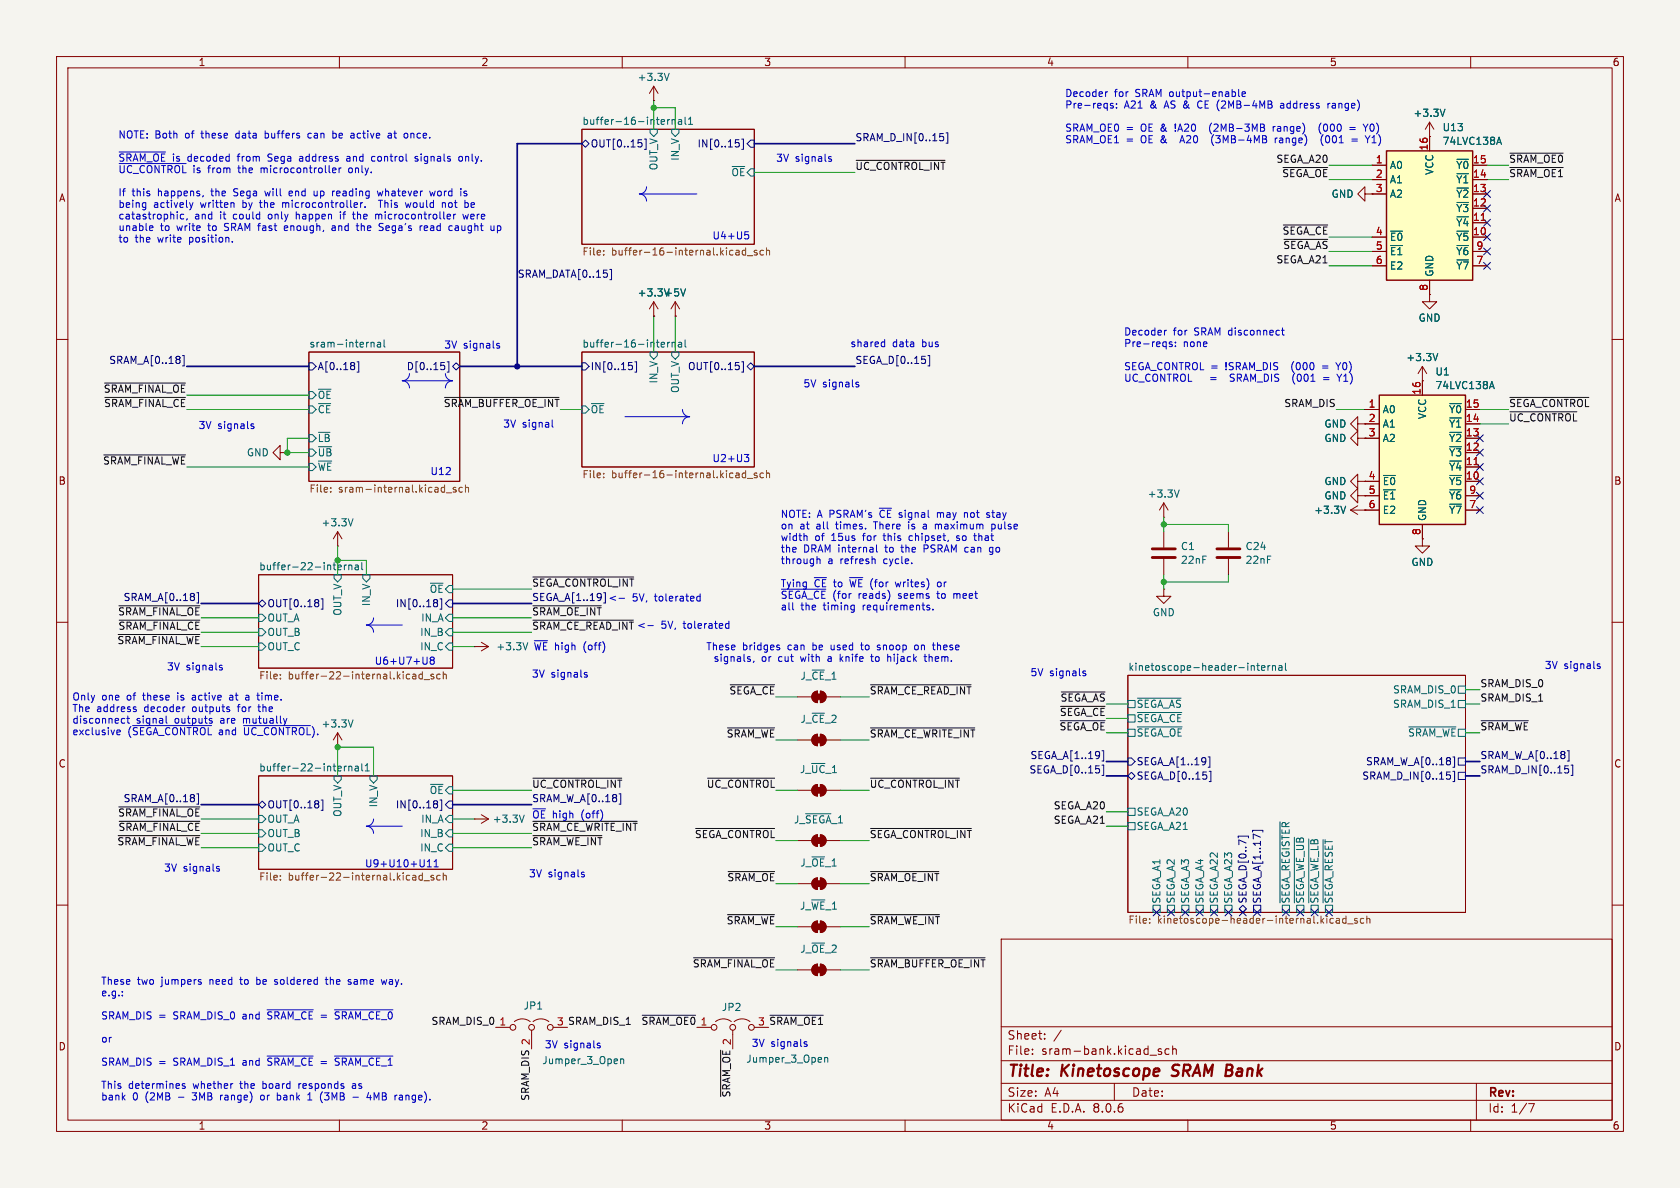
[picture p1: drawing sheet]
<svg xmlns="http://www.w3.org/2000/svg" width="297mm" height="210mm" viewBox="0 0 297 210" stroke-linecap="round" stroke-linejoin="round" font-family="sans-serif">
<defs><g id="words">
<g font-size="2.8" fill="#840000">
<text x="178" y="190.9">Title:</text>
<text x="187.7" y="190.9">Kinetoscope</text>
<text x="208.1" y="190.9">SRAM Bank</text>
</g>
<g font-size="2.1" fill="#840000">
<text x="178" y="184">Sheet:</text>
<text x="178" y="186.7">File:</text>
<text x="184.1" y="186.7">sram-bank.kicad_sch</text>
<text x="178" y="196.9">KiCad</text>
<text x="178" y="194.1">Size:</text>
<text x="184.7" y="194.1">A4</text>
<text x="185.7" y="196.9">E.D.A.</text>
<text x="193.3" y="196.9">8.0.6</text>
<text x="200" y="194.1">Date:</text>
<text x="263" y="194.3">Rev:</text>
<text x="263" y="196.9">Id:</text>
<text x="267.1" y="196.9">1/7</text>
</g>
<g font-size="1.8" fill="#840000">
<text x="35" y="11.9">1</text>
<text x="85" y="11.9">2</text>
<text x="135" y="11.9">3</text>
<text x="185" y="11.9">4</text>
<text x="235" y="11.9">5</text>
<text x="285" y="11.9">6</text>
<text x="10.3" y="35.9">A</text>
<text x="285.3" y="35.9">A</text>
<text x="10.3" y="85.9">B</text>
<text x="285.3" y="85.9">B</text>
<text x="10.3" y="135.9">C</text>
<text x="285.3" y="135.9">C</text>
<text x="10.3" y="185.9">D</text>
<text x="285.3" y="185.9">D</text>
<text x="35" y="199.9">1</text>
<text x="85" y="199.9">2</text>
<text x="135" y="199.9">3</text>
<text x="185" y="199.9">4</text>
<text x="235" y="199.9">5</text>
<text x="285" y="199.9">6</text>
</g>
<g font-size="1.8" fill="#006464">
<text x="112.6" y="14.5">+3.3V</text>
<text x="102.9" y="22.1">buffer-16-internal1</text>
<text x="249.8" y="20.9">+3.3V</text>
<text x="254.9" y="23.4">U13</text>
<text x="120.2" y="28.5" transform="rotate(-90 120.2 28.5)">IN_V</text>
<text x="254.9" y="25.8">74LVC138A</text>
<text x="116.4" y="30.2" transform="rotate(-90 116.4 30.2)">OUT_V</text>
<text x="129.2" y="31.3">~{OE}</text>
<text x="235.3" y="35.2">GND</text>
<text x="245.6" y="30.1">A0</text>
<text x="245.6" y="32.6">A1</text>
<text x="245.6" y="35.2">A2</text>
<text x="253.6" y="31" transform="rotate(-90 253.6 31)">VCC</text>
<text x="257.3" y="35.2">~{Y2}</text>
<text x="257.3" y="32.6">~{Y1}</text>
<text x="257.3" y="30.1">~{Y0}</text>
<text x="257.3" y="40.2">~{Y4}</text>
<text x="257.3" y="37.7">~{Y3}</text>
<text x="245.6" y="42.8">~{E0}</text>
<text x="245.6" y="45.3">~{E1}</text>
<text x="245.6" y="47.9">E2</text>
<text x="257.3" y="42.8">~{Y5}</text>
<text x="257.3" y="47.9">~{Y7}</text>
<text x="257.3" y="45.3">~{Y6}</text>
<text x="112.6" y="52.6">+3.3V+5V</text>
<text x="253.6" y="49" transform="rotate(-90 253.6 49)">GND</text>
<text x="250.7" y="57.1">GND</text>
<text x="54.6" y="61.5">sram-internal</text>
<text x="102.9" y="61.5">buffer-16-internal</text>
<text x="248.5" y="64">+3.3V</text>
<text x="56.1" y="70.7">~{OE}</text>
<text x="116.4" y="67.9" transform="rotate(-90 116.4 67.9)">IN_V</text>
<text x="120.2" y="69.6" transform="rotate(-90 120.2 69.6)">OUT_V</text>
<text x="253.7" y="66.6">U1</text>
<text x="253.7" y="69">74LVC138A</text>
<text x="56.1" y="73.3">~{CE}</text>
<text x="104.3" y="73.3">~{OE}</text>
<text x="234" y="75.8">GND</text>
<text x="244.3" y="73.3">A0</text>
<text x="244.3" y="75.8">A1</text>
<text x="252.3" y="74.2" transform="rotate(-90 252.3 74.2)">VCC</text>
<text x="256.1" y="75.8">~{Y1}</text>
<text x="256.1" y="73.3">~{Y0}</text>
<text x="43.5" y="80.9">GND</text>
<text x="56.1" y="78.3">~{LB}</text>
<text x="56.1" y="80.9">~{UB}</text>
<text x="56.1" y="83.4">~{WE}</text>
<text x="234" y="78.3">GND</text>
<text x="244.3" y="78.3">A2</text>
<text x="256.1" y="83.4">~{Y4}</text>
<text x="256.1" y="80.9">~{Y3}</text>
<text x="256.1" y="78.3">~{Y2}</text>
<text x="202.8" y="88.2">+3.3V</text>
<text x="234" y="86">GND</text>
<text x="234" y="88.5">GND</text>
<text x="244.3" y="86">~{E0}</text>
<text x="244.3" y="88.5">~{E1}</text>
<text x="256.1" y="86">~{Y5}</text>
<text x="256.1" y="88.5">~{Y6}</text>
<text x="56.7" y="93.3">+3.3V</text>
<text x="232.2" y="91">+3.3V</text>
<text x="244.3" y="91">E2</text>
<text x="252.3" y="92.2" transform="rotate(-90 252.3 92.2)">GND</text>
<text x="256.1" y="91">~{Y7}</text>
<text x="45.7" y="100.9">buffer-22-internal</text>
<text x="208.7" y="97.4">C1</text>
<text x="208.7" y="99.9">22nF</text>
<text x="220.1" y="97.4">C24</text>
<text x="220.1" y="99.9">22nF</text>
<text x="249.4" y="100.2">GND</text>
<text x="65.6" y="107.3" transform="rotate(-90 65.6 107.3)">IN_V</text>
<text x="75.9" y="105">~{OE}</text>
<text x="47.2" y="112.6">OUT_B</text>
<text x="47.2" y="110.1">OUT_A</text>
<text x="60.6" y="108.9" transform="rotate(-90 60.6 108.9)">OUT_V</text>
<text x="74.2" y="112.6">IN_B</text>
<text x="74.4" y="110.1">IN_A</text>
<text x="203.7" y="109.1">GND</text>
<text x="47.2" y="115.2">OUT_C</text>
<text x="74.2" y="115.2">IN_C</text>
<text x="87.6" y="115.2">+3.3V</text>
<text x="199.4" y="118.7">kinetoscope-header-internal</text>
<text x="141.4" y="120.4">J_~{CE}_1</text>
<text x="200.9" y="125.3">~{SEGA_AS}</text>
<text x="246.2" y="125.3">SRAM_DIS_1</text>
<text x="246.2" y="122.8">SRAM_DIS_0</text>
<text x="56.7" y="128.8">+3.3V</text>
<text x="141.4" y="128">J_~{CE}_2</text>
<text x="200.9" y="127.9">~{SEGA_CE}</text>
<text x="200.9" y="130.4">~{SEGA_OE}</text>
<text x="248.8" y="130.4">~{SRAM_WE}</text>
<text x="45.7" y="136.4">buffer-22-internal1</text>
<text x="141.3" y="136.9">J_~{UC}_1</text>
<text x="66.9" y="142.8" transform="rotate(-90 66.9 142.8)">IN_V</text>
<text x="75.9" y="140.6">~{OE}</text>
<text x="47.2" y="148.2">OUT_B</text>
<text x="47.2" y="145.6">OUT_A</text>
<text x="60.6" y="144.5" transform="rotate(-90 60.6 144.5)">OUT_V</text>
<text x="74.2" y="148.2">IN_B</text>
<text x="74.4" y="145.6">IN_A</text>
<text x="87" y="145.6">+3.3V</text>
<text x="140.3" y="145.8">J_~{SEGA}_1</text>
<text x="200.9" y="144.4">SEGA_A20</text>
<text x="200.9" y="146.9">SEGA_A21</text>
<text x="47.2" y="150.7">OUT_C</text>
<text x="74.2" y="150.7">IN_C</text>
<text x="141.4" y="153.4">J_~{OE}_1</text>
<text x="141.3" y="161">J_~{WE}_1</text>
<text x="205.3" y="159.8" transform="rotate(-90 205.3 159.8)">SEGA_A1</text>
<text x="207.9" y="159.8" transform="rotate(-90 207.9 159.8)">SEGA_A2</text>
<text x="210.4" y="159.8" transform="rotate(-90 210.4 159.8)">SEGA_A3</text>
<text x="213" y="159.8" transform="rotate(-90 213 159.8)">SEGA_A4</text>
<text x="215.5" y="159.8" transform="rotate(-90 215.5 159.8)">SEGA_A22</text>
<text x="218" y="159.8" transform="rotate(-90 218 159.8)">SEGA_A23</text>
<text x="228.2" y="159.8" transform="rotate(-90 228.2 159.8)">~{SEGA_REGISTER}</text>
<text x="230.7" y="159.8" transform="rotate(-90 230.7 159.8)">~{SEGA_WE_UB}</text>
<text x="233.3" y="159.8" transform="rotate(-90 233.3 159.8)">~{SEGA_WE_LB}</text>
<text x="235.8" y="159.8" transform="rotate(-90 235.8 159.8)">~{SEGA_RESET}</text>
<text x="141.4" y="168.6">J_~{OE}_2</text>
<text x="92.5" y="178.7">JP1</text>
<text x="127.5" y="178.9">JP2</text>
<text x="95.8" y="188.3">Jumper_3_Open</text>
<text x="131.8" y="188.1">Jumper_3_Open</text>
</g>
<g font-size="1.8" fill="#0000c2">
<text x="188.2" y="17.4">Decoder</text>
<text x="197" y="17.4">for</text>
<text x="200.8" y="17.4">SRAM output-enable</text>
<text x="188.2" y="19.4">Pre-reqs:</text>
<text x="188.2" y="23.5">SRAM_OE0 =</text>
<text x="198.8" y="19.4">A21</text>
<text x="201.8" y="23.5">OE &amp;</text>
<text x="203.4" y="19.4">&amp;</text>
<text x="206.2" y="19.4">AS &amp;</text>
<text x="208.2" y="23.5">!A20</text>
<text x="212.4" y="19.4">CE (2MB-4MB</text>
<text x="214.7" y="23.5">(2MB-3MB</text>
<text x="226.1" y="23.5">range)</text>
<text x="227.4" y="19.4">address</text>
<text x="234.6" y="23.5">(000</text>
<text x="236" y="19.4">range)</text>
<text x="240.3" y="23.5">=</text>
<text x="243" y="23.5">Y0)</text>
<text x="20.8" y="24.7">NOTE: Both</text>
<text x="20.8" y="28.8">~{SRAM_OE}</text>
<text x="30.5" y="28.8">is</text>
<text x="32.9" y="24.7">of</text>
<text x="33.3" y="28.8">decoded</text>
<text x="35.9" y="24.7">these</text>
<text x="42.2" y="24.7">data</text>
<text x="42.4" y="28.8">from</text>
<text x="47.6" y="24.7">buffers</text>
<text x="47.9" y="28.8">Sega</text>
<text x="53.7" y="28.8">address</text>
<text x="55.4" y="24.7">can</text>
<text x="60" y="24.7">be</text>
<text x="62.3" y="28.8">and</text>
<text x="63.4" y="24.7">active</text>
<text x="66.9" y="28.8">control</text>
<text x="70.2" y="24.7">at</text>
<text x="73.3" y="24.7">once.</text>
<text x="74.8" y="28.8">signals</text>
<text x="82.8" y="28.8">only.</text>
<text x="137.1" y="28.8">3V</text>
<text x="140.6" y="28.8">signals</text>
<text x="188.2" y="25.5">SRAM_OE1 =</text>
<text x="201.8" y="25.5">OE &amp;</text>
<text x="209.4" y="25.5">A20</text>
<text x="215.2" y="25.5">(3MB-4MB</text>
<text x="226.7" y="25.5">range)</text>
<text x="235.2" y="25.5">(001</text>
<text x="240.8" y="25.5">=</text>
<text x="243.6" y="25.5">Y1)</text>
<text x="20.8" y="30.8">~{UC_CONTROL}</text>
<text x="20.8" y="34.9">If</text>
<text x="23.3" y="34.9">this</text>
<text x="28" y="34.9">happens,</text>
<text x="34.1" y="30.8">is</text>
<text x="36.9" y="30.8">from</text>
<text x="37.7" y="34.9">the</text>
<text x="41.9" y="34.9">Sega</text>
<text x="42.5" y="30.8">the</text>
<text x="46.6" y="30.8">microcontroller</text>
<text x="47.6" y="34.9">will</text>
<text x="52.1" y="34.9">end</text>
<text x="56.7" y="34.9">up</text>
<text x="60.2" y="34.9">reading</text>
<text x="62.4" y="30.8">only.</text>
<text x="68.4" y="34.9">whatever</text>
<text x="77.9" y="34.9">word</text>
<text x="20.8" y="37">being</text>
<text x="20.8" y="39">catastrophic,</text>
<text x="20.8" y="41.1">unable</text>
<text x="27.2" y="37">actively</text>
<text x="28.4" y="41.1">to</text>
<text x="31.4" y="41.1">write</text>
<text x="34.4" y="39">and</text>
<text x="35.6" y="37">written</text>
<text x="37.2" y="41.1">to</text>
<text x="39.1" y="39">it</text>
<text x="40.2" y="41.1">SRAM fast</text>
<text x="41.6" y="39">could</text>
<text x="43.2" y="37">by</text>
<text x="46.5" y="37">the</text>
<text x="48" y="39">only</text>
<text x="50.7" y="37">microcontroller.</text>
<text x="51.3" y="41.1">enough,</text>
<text x="53.1" y="39">happen</text>
<text x="59.9" y="41.1">and</text>
<text x="61.1" y="39">if</text>
<text x="63.6" y="39">the</text>
<text x="64.5" y="41.1">the</text>
<text x="67.8" y="39">microcontroller</text>
<text x="68.2" y="37">This</text>
<text x="68.7" y="41.1">Sega's</text>
<text x="73.2" y="37">would</text>
<text x="76.1" y="41.1">read</text>
<text x="79.8" y="37">not</text>
<text x="81.5" y="41.1">caught</text>
<text x="83.5" y="39">were</text>
<text x="84" y="37">be</text>
<text x="20.8" y="43.1">to</text>
<text x="23.9" y="43.1">the</text>
<text x="28" y="43.1">write</text>
<text x="33.8" y="43.1">position.</text>
<text x="125.9" y="42.5">U4+U5</text>
<text x="198.6" y="59.5">Decoder</text>
<text x="207.4" y="59.5">for</text>
<text x="211.3" y="59.5">SRAM disconnect</text>
<text x="78.4" y="61.8">3V</text>
<text x="81.9" y="61.8">signals</text>
<text x="150.2" y="61.6">shared</text>
<text x="157.8" y="61.6">data</text>
<text x="163.1" y="61.6">bus</text>
<text x="198.6" y="61.6">Pre-reqs:</text>
<text x="198.6" y="65.7">SEGA_CONTROL =</text>
<text x="209.2" y="61.6">none</text>
<text x="216.8" y="65.7">!SRAM_DIS</text>
<text x="228.8" y="65.7">(000</text>
<text x="237.2" y="65.7">Y0)</text>
<text x="141.9" y="68.7">5V</text>
<text x="145.4" y="68.7">signals</text>
<text x="198.6" y="67.7">UC_CONTROL</text>
<text x="214.2" y="67.7">=</text>
<text x="218.1" y="67.7">SRAM_DIS</text>
<text x="229.6" y="67.7">(001</text>
<text x="235.2" y="67.7">=</text>
<text x="238" y="67.7">Y1)</text>
<text x="35" y="76.1">3V</text>
<text x="38.5" y="76.1">signals</text>
<text x="88.9" y="75.8">3V</text>
<text x="92.3" y="75.8">signal</text>
<text x="125.9" y="81.9">U2+U3</text>
<text x="76" y="84.2">U12</text>
<text x="137.9" y="91.7">NOTE: A PSRAM's</text>
<text x="137.9" y="93.8">on</text>
<text x="137.9" y="95.8">width</text>
<text x="141.4" y="93.8">at</text>
<text x="144.1" y="95.8">of</text>
<text x="144.4" y="93.8">all</text>
<text x="147.1" y="95.8">15us</text>
<text x="148.1" y="93.8">times.</text>
<text x="152.9" y="95.8">for</text>
<text x="155" y="93.8">There</text>
<text x="155.8" y="91.7">~{CE}</text>
<text x="156.7" y="95.8">this</text>
<text x="159.4" y="91.7">signal</text>
<text x="161.3" y="93.8">is</text>
<text x="161.4" y="95.8">chipset,</text>
<text x="164.1" y="93.8">a</text>
<text x="166.3" y="91.7">may</text>
<text x="166.4" y="93.8">maximum</text>
<text x="170" y="95.8">so</text>
<text x="171.3" y="91.7">not</text>
<text x="173.3" y="95.8">that</text>
<text x="175.5" y="91.7">stay</text>
<text x="176.6" y="93.8">pulse</text>
<text x="137.9" y="97.9">the</text>
<text x="137.9" y="99.9">through</text>
<text x="142.1" y="97.9">DRAM internal</text>
<text x="146.3" y="99.9">a</text>
<text x="148.7" y="99.9">refresh</text>
<text x="156.5" y="99.9">cycle.</text>
<text x="156.8" y="97.9">to</text>
<text x="159.8" y="97.9">the</text>
<text x="164" y="97.9">PSRAM can</text>
<text x="176" y="97.9">go</text>
<text x="107.5" y="106.5">&lt;-</text>
<text x="111.8" y="106.5">5V,</text>
<text x="115.9" y="106.5">tolerated</text>
<text x="137.9" y="104">Tying</text>
<text x="137.9" y="106.1">~{SEGA_CE}</text>
<text x="143.9" y="104">~{CE}</text>
<text x="147.2" y="106.1">(for</text>
<text x="147.5" y="104">to</text>
<text x="150.6" y="104">~{WE}</text>
<text x="151.9" y="106.1">reads)</text>
<text x="154.3" y="104">(for</text>
<text x="159" y="104">writes)</text>
<text x="159.1" y="106.1">seems</text>
<text x="166.2" y="106.1">to</text>
<text x="166.6" y="104">or</text>
<text x="169.2" y="106.1">meet</text>
<text x="112.5" y="111.4">&lt;-</text>
<text x="116.9" y="111.4">5V,</text>
<text x="120.9" y="111.4">tolerated</text>
<text x="137.9" y="108.1">all</text>
<text x="141.6" y="108.1">the</text>
<text x="145.7" y="108.1">timing</text>
<text x="152.8" y="108.1">requirements.</text>
<text x="29.4" y="118.7">3V</text>
<text x="32.9" y="118.7">signals</text>
<text x="66.1" y="117.7">U6+U7+U8</text>
<text x="93.9" y="120">3V</text>
<text x="94.2" y="115.2">~{WE}</text>
<text x="97.4" y="120">signals</text>
<text x="98" y="115.2">high</text>
<text x="103.2" y="115.2">(off)</text>
<text x="124.8" y="115.2">These</text>
<text x="126.1" y="117.2">signals,</text>
<text x="131.2" y="115.2">bridges</text>
<text x="134.6" y="117.2">or</text>
<text x="137.7" y="117.2">cut</text>
<text x="139.4" y="115.2">can</text>
<text x="141.8" y="117.2">with</text>
<text x="143.9" y="115.2">be</text>
<text x="146.8" y="117.2">a</text>
<text x="147.3" y="115.2">used</text>
<text x="149.1" y="117.2">knife</text>
<text x="152.9" y="115.2">to</text>
<text x="154.9" y="117.2">to</text>
<text x="156" y="115.2">snoop</text>
<text x="158" y="117.2">hijack</text>
<text x="162.8" y="115.2">on</text>
<text x="164.7" y="117.2">them.</text>
<text x="166.2" y="115.2">these</text>
<text x="182.1" y="119.7">5V</text>
<text x="185.5" y="119.7">signals</text>
<text x="273" y="118.5">3V</text>
<text x="276.5" y="118.5">signals</text>
<text x="12.7" y="124">Only</text>
<text x="18" y="124">one</text>
<text x="22.5" y="124">of</text>
<text x="25.6" y="124">these</text>
<text x="31.8" y="124">is</text>
<text x="34.6" y="124">active</text>
<text x="41.4" y="124">at</text>
<text x="44.5" y="124">a</text>
<text x="46.8" y="124">time.</text>
<text x="12.7" y="126.1">The</text>
<text x="12.7" y="128.1">disconnect</text>
<text x="12.7" y="130.2">exclusive</text>
<text x="17.1" y="126.1">address</text>
<text x="22.6" y="130.2">(~{SEGA_CONTROL}</text>
<text x="24.1" y="128.1">signal</text>
<text x="25.6" y="126.1">decoder</text>
<text x="31" y="128.1">outputs</text>
<text x="34.3" y="126.1">outputs</text>
<text x="38.8" y="130.2">and</text>
<text x="39.3" y="128.1">are</text>
<text x="42.5" y="126.1">for</text>
<text x="43.4" y="130.2">~{UC_CONTROL}).</text>
<text x="43.4" y="128.1">mutually</text>
<text x="46.4" y="126.1">the</text>
<text x="94" y="144.9">~{OE}</text>
<text x="97.6" y="144.9">high</text>
<text x="102.9" y="144.9">(off)</text>
<text x="28.9" y="154.3">3V</text>
<text x="32.4" y="154.3">signals</text>
<text x="64.4" y="153.5">U9+U10+U11</text>
<text x="93.4" y="155.3">3V</text>
<text x="96.9" y="155.3">signals</text>
<text x="17.8" y="174.3">These</text>
<text x="17.8" y="176.3">e.g.:</text>
<text x="24.3" y="174.3">two</text>
<text x="28.6" y="174.3">jumpers</text>
<text x="37.3" y="174.3">need</text>
<text x="43" y="174.3">to</text>
<text x="46" y="174.3">be</text>
<text x="49.4" y="174.3">soldered</text>
<text x="58.7" y="174.3">the</text>
<text x="62.8" y="174.3">same</text>
<text x="69" y="174.3">way.</text>
<text x="17.8" y="180.4">SRAM_DIS =</text>
<text x="17.8" y="184.5">or</text>
<text x="30.8" y="180.4">SRAM_DIS_0</text>
<text x="43.2" y="180.4">and</text>
<text x="47.8" y="180.4">~{SRAM_CE}</text>
<text x="60.1" y="180.4">~{SRAM_CE_0}</text>
<text x="96.2" y="185.5">3V</text>
<text x="99.7" y="185.5">signals</text>
<text x="132.8" y="185.3">3V</text>
<text x="136.3" y="185.3">signals</text>
<text x="17.8" y="188.6">SRAM_DIS =</text>
<text x="30.8" y="188.6">SRAM_DIS_1</text>
<text x="43.2" y="188.6">and</text>
<text x="47.8" y="188.6">~{SRAM_CE}</text>
<text x="60.1" y="188.6">~{SRAM_CE_1}</text>
<text x="17.8" y="192.7">This</text>
<text x="17.8" y="194.7">bank</text>
<text x="22.7" y="192.7">determines</text>
<text x="23.4" y="194.7">0</text>
<text x="25.8" y="194.7">(2MB</text>
<text x="31.8" y="194.7">-</text>
<text x="34.3" y="192.7">whether</text>
<text x="34.5" y="194.7">3MB</text>
<text x="39.6" y="194.7">range)</text>
<text x="42.8" y="192.7">the</text>
<text x="46.9" y="192.7">board</text>
<text x="46.9" y="194.7">or</text>
<text x="50" y="194.7">bank</text>
<text x="53.4" y="192.7">responds</text>
<text x="58.1" y="194.7">(3MB</text>
<text x="63.1" y="192.7">as</text>
<text x="66.8" y="194.7">4MB</text>
<text x="71.9" y="194.7">range).</text>
</g>
<g font-size="1.8" fill="#000084">
<text x="104.3" y="26.3">OUT[0..15]</text>
<text x="123.2" y="26.3">IN[0..15]</text>
<text x="151.1" y="25.1">SRAM_D_IN[0..15]</text>
<text x="91.4" y="49.2">SRAM_DATA[0..15]</text>
<text x="19.2" y="64.4">SRAM_A[0..18]</text>
<text x="56.1" y="65.6">A[0..18]</text>
<text x="71.8" y="65.6">D[0..15]</text>
<text x="104.3" y="65.6">IN[0..15]</text>
<text x="121.5" y="65.6">OUT[0..15]</text>
<text x="151.1" y="64.4">SEGA_D[0..15]</text>
<text x="21.7" y="106.3">SRAM_A[0..18]</text>
<text x="47.2" y="107.5">OUT[0..18]</text>
<text x="69.9" y="107.5">IN[0..18]</text>
<text x="94" y="106.3">SEGA_A[1..19]</text>
<text x="181.9" y="136.8">SEGA_D[0..15]</text>
<text x="182.1" y="134.3">SEGA_A[1..19]</text>
<text x="200.9" y="135.5">SEGA_A[1..19]</text>
<text x="241.4" y="135.5">SRAM_W_A[0..18]</text>
<text x="261.6" y="136.8">SRAM_D_IN[0..15]</text>
<text x="261.6" y="134.3">SRAM_W_A[0..18]</text>
<text x="21.7" y="141.9">SRAM_A[0..18]</text>
<text x="47.2" y="143.1">OUT[0..18]</text>
<text x="69.9" y="143.1">IN[0..18]</text>
<text x="94" y="141.9">SRAM_W_A[0..18]</text>
<text x="200.9" y="138">SEGA_D[0..15]</text>
<text x="240.7" y="138">SRAM_D_IN[0..15]</text>
<text x="220.6" y="159.8" transform="rotate(-90 220.6 159.8)">SEGA_D[0..7]</text>
<text x="223.1" y="159.8" transform="rotate(-90 223.1 159.8)">SEGA_A[1..17]</text>
</g>
<g font-size="1.8" fill="#0f0f0f">
<text x="225.6" y="28.9">SEGA_A20</text>
<text x="266.7" y="28.9">~{SRAM_OE0}</text>
<text x="151.1" y="30.1">~{UC_CONTROL_INT}</text>
<text x="226.6" y="31.4">~{SEGA_OE}</text>
<text x="266.7" y="31.4">~{SRAM_OE1}</text>
<text x="226.6" y="41.6">~{SEGA_CE}</text>
<text x="225.6" y="46.6">SEGA_A21</text>
<text x="226.8" y="44.1">~{SEGA_AS}</text>
<text x="18.2" y="69.5">~{SRAM_FINAL_OE}</text>
<text x="18.3" y="72">~{SRAM_FINAL_CE}</text>
<text x="78.4" y="72">~{SRAM_BUFFER_OE_INT}</text>
<text x="226.9" y="72">SRAM_DIS</text>
<text x="266.7" y="74.6">~{UC_CONTROL}</text>
<text x="266.7" y="72">~{SEGA_CONTROL}</text>
<text x="18.1" y="82.2">~{SRAM_FINAL_WE}</text>
<text x="94" y="103.8">~{SEGA_CONTROL_INT}</text>
<text x="20.7" y="114">~{SRAM_FINAL_WE}</text>
<text x="20.8" y="108.9">~{SRAM_FINAL_OE}</text>
<text x="20.8" y="111.4">~{SRAM_FINAL_CE}</text>
<text x="94" y="111.4">~{SRAM_CE_READ_INT}</text>
<text x="94" y="108.9">~{SRAM_OE_INT}</text>
<text x="128.9" y="122.8">~{SEGA_CE}</text>
<text x="153.7" y="122.8">~{SRAM_CE_READ_INT}</text>
<text x="187.4" y="124.1">~{SEGA_AS}</text>
<text x="261.6" y="124.1">SRAM_DIS_1</text>
<text x="261.6" y="121.6">SRAM_DIS_0</text>
<text x="128.4" y="130.5">~{SRAM_WE}</text>
<text x="153.7" y="130.5">~{SRAM_CE_WRITE_INT}</text>
<text x="187.2" y="129.2">~{SEGA_OE}</text>
<text x="187.3" y="126.7">~{SEGA_CE}</text>
<text x="261.6" y="129.2">~{SRAM_WE}</text>
<text x="94" y="139.4">~{UC_CONTROL_INT}</text>
<text x="124.9" y="139.4">~{UC_CONTROL}</text>
<text x="153.7" y="139.4">~{UC_CONTROL_INT}</text>
<text x="186.2" y="143.2">SEGA_A20</text>
<text x="20.7" y="149.5">~{SRAM_FINAL_WE}</text>
<text x="20.8" y="144.4">~{SRAM_FINAL_OE}</text>
<text x="20.8" y="147">~{SRAM_FINAL_CE}</text>
<text x="94" y="147">~{SRAM_CE_WRITE_INT}</text>
<text x="94" y="149.5">~{SRAM_WE_INT}</text>
<text x="122.7" y="148.2">~{SEGA_CONTROL}</text>
<text x="153.7" y="148.2">~{SEGA_CONTROL_INT}</text>
<text x="186.2" y="145.7">SEGA_A21</text>
<text x="128.5" y="155.9">~{SRAM_OE}</text>
<text x="153.7" y="155.9">~{SRAM_OE_INT}</text>
<text x="128.4" y="163.5">~{SRAM_WE}</text>
<text x="153.7" y="163.5">~{SRAM_WE_INT}</text>
<text x="122.4" y="171.1">~{SRAM_FINAL_OE}</text>
<text x="153.7" y="171.1">~{SRAM_BUFFER_OE_INT}</text>
<text x="76.2" y="181.3">SRAM_DIS_0</text>
<text x="98.4" y="181.4">3 SRAM_DIS_1</text>
<text x="113.3" y="181.3">~{SRAM_OE0}</text>
<text x="133.9" y="181.4">3 ~{SRAM_OE1}</text>
<text x="93.6" y="194.7" transform="rotate(-90 93.6 194.7)">SRAM_DIS 2</text>
<text x="129.2" y="194.1" transform="rotate(-90 129.2 194.1)">~{SRAM_OE}</text>
</g>
<g font-size="1.8" fill="#a90000">
<text x="243.1" y="29">1</text>
<text x="252.5" y="26.7" transform="rotate(-90 252.5 26.7)">16</text>
<text x="260.3" y="29">15</text>
<text x="243.1" y="31.5">2</text>
<text x="243.1" y="34">3</text>
<text x="260.3" y="34">13</text>
<text x="260.3" y="31.5">14</text>
<text x="243.1" y="41.7">4</text>
<text x="260.3" y="41.7">10</text>
<text x="260.3" y="39.1">11</text>
<text x="260.3" y="36.6">12</text>
<text x="243.1" y="44.2">5</text>
<text x="243.1" y="46.7">6</text>
<text x="260.9" y="46.7">7</text>
<text x="260.9" y="44.2">9</text>
<text x="252.5" y="51.5" transform="rotate(-90 252.5 51.5)">8</text>
<text x="251.2" y="69.9" transform="rotate(-90 251.2 69.9)">16</text>
<text x="241.9" y="72.1">1</text>
<text x="241.9" y="74.7">2</text>
<text x="241.9" y="77.2">3</text>
<text x="259" y="77.2">13</text>
<text x="259" y="74.7">14</text>
<text x="259" y="72.1">15</text>
<text x="259" y="82.3">11</text>
<text x="259" y="79.8">12</text>
<text x="241.9" y="84.8">4</text>
<text x="241.9" y="87.4">5</text>
<text x="241.9" y="89.9">6</text>
<text x="259" y="84.8">10</text>
<text x="259.6" y="89.9">7</text>
<text x="259.6" y="87.4">9</text>
<text x="251.2" y="94.7" transform="rotate(-90 251.2 94.7)">8</text>
<text x="88.2" y="181.4">1</text>
<text x="123.8" y="181.4">1</text>
<text x="129.3" y="184.9" transform="rotate(-90 129.3 184.9)">2</text>
</g>
<g font-size="1.8" fill="#725600">
<text x="102.9" y="45.5">File:</text>
<text x="108.1" y="45.5">buffer-16-internal.kicad_sch</text>
<text x="54.6" y="87.4">File:</text>
<text x="59.8" y="87.4">sram-internal.kicad_sch</text>
<text x="102.9" y="84.9">File:</text>
<text x="108.1" y="84.9">buffer-16-internal.kicad_sch</text>
<text x="45.7" y="120.4">File:</text>
<text x="50.9" y="120.4">buffer-22-internal.kicad_sch</text>
<text x="45.7" y="156">File:</text>
<text x="50.9" y="156">buffer-22-internal.kicad_sch</text>
<text x="199.4" y="163.6">File:</text>
<text x="204.6" y="163.6">kinetoscope-header-internal.kicad_sch</text>
</g>
</g></defs>
<path d="M0 0h297v210h-297z" fill="#f5f4ef" stroke="#f5f4ef" stroke-width=".18"/>
<g fill="none" stroke="#840000" stroke-width=".18">
<path d="M10 10h277v190h-277zM12 12h273v186h-273zM60 10v2M110 10v2M160 10v2M210 10v2M260 10v2M102.9 22.9h30.4v20.3h-30.4zM10 60h2M285 60h2M54.6 62.2h26.7v22.9h-26.7zM102.9 62.2h30.4v20.4h-30.4z"/>
<path d="M251.5 67.3h.1M251.5 64.8l-.8 1.2M251.5 64.8v2.5M251.5 64.8l.7 1.2M238.8 90.2l1.2 .7M238.8 90.2h2.5M240 89.4l-1.2 .8M241.3 90.2h.1M10 110h2M45.7 101.6h34.3v16.5h-34.3zM83.8 114.3h.1M83.8 114.3h2.6"/>
<path d="M85.1 113.5l1.3 .8M86.4 114.3l-1.3 .8M199.4 119.4h59.7v41.9h-59.7zM285 110h2M45.7 137.2h34.3v16.5h-34.3zM10 160h2M83.8 144.8h.1M83.8 144.8h2.6M85.1 144l1.3 .8M86.4 144.8l-1.3 .7M285 160h2M141 163.8h2.5"/>
<path d="M143.8 163.1l.7-.3v2a1.02 1.02 0 0 1-.9-.6 1.02 1.02 0 0 1 .2-1.1zM145 162.8a1.02 1.02 0 0 1 1 1 1.02 1.02 0 0 1-1 1zM146 163.8h2.6M177 166h108v32h-108zM60 198v2M110 198v2M160 198v2M177 194.5h108M177 191.5h108M177 187.5h108M177 181.5h108M182.5 186.3v.1"/>
<path d="M182.5 185.5v.1M184.7 183.6v.1M184.7 182.8v.1M187.6 182.1l-1.3 2M197 191.5v3M203.3 186.5h1.2M205.3 185.5l-.3-.1-.3 .2 .1 .2 .5 .2v.3h-.6M206.7 185.5l-.5-.1-.2 .3v.4l.1 .2h.6M207.3 185.5l.2-.1 .4 .1 .1 .9M207.3 184.9v1.5M210 198v2M260 198v2"/>
<path d="M261 191.5v6.5M270.2 195.1h1l-.6 1.5"/>
</g>
<path d="M207.1 190.1l.3 .1M207.4 188.4l-.1 .4 .1 .2" fill="none" stroke="#840000" stroke-width=".4"/>
<g fill="none" stroke="#000084" stroke-width=".18">
<path d="M102.9 25.4l.6-.6 .6 .6-.6 .6zM113.4 25.3v.6M113.9 24.6h.3v1.8h-.3M130 24.7h.6M130.2 25.2h.3l.2 .2-.1 .5-.4 .1M131.1 24.6h.3v1.8h-.3M132.7 24.8h.6v1.2h-.6l-.6-.6zM54.6 64.1h.6l.7 .7-.7 .6h-.6zM62.6 64.2v.3M62.6 64.7v.5M63.1 64h.3v1.8h-.3M78 64.1h.6"/>
<path d="M78.5 64.6l.1 .2-.1 .5M79.1 64h.3v1.8h-.3M80 64.8l.6-.7 .7 .7-.7 .6zM102.9 64.1h.6l.6 .7-.6 .6h-.6zM111.1 64.1h.6M111.3 64.6h.3l.2 .2-.1 .5h-.4M112.2 64h.3v1.8h-.3M130.6 64.7v.5M131.1 64h.3v1.8h-.3M132.1 64.8l.6-.7 .6 .7-.6 .6zM45.7 106.7l.7-.7 .6 .7-.6 .6zM56.3 106.1v.3"/>
<path d="M56.3 106.7v.4M56.8 105.9h.3v1.8h-.3M76.9 106h.2l.3 .2-.3 .3M76.9 106.5h.2M77.1 106.5l.3 .3v.2l-.2 .2-.3 .1M78.1 105.9v1.8h-.3M79.4 106h.6v1.3h-.6l-.7-.6zM199.4 134h.6l.7 .6-.7 .7h-.6zM199.4 137.2l.6-.7 .7 .7-.7 .6zM213.6 133.8h.3v1.8h-.3M213.8 136.3h.3v1.9h-.3M255.8 136.5h.6"/>
<path d="M256.2 137l.2 .2v.3l-.2 .2M256.9 133.8h.3v1.8h-.3M256.9 136.3h.3v1.9h-.3M257.8 136.5h1.3v1.3h-1.3zM257.8 134h1.3v1.3h-1.3zM46.4 141.6l.6 .6-.6 .7-.7-.7zM56.3 141.7v.3M56.3 142.2v.5M56.8 141.4h.3v1.8h-.3M76.9 141.5h.2l.3 .3-.3 .3M76.9 142.1h.2M77.1 142.1l.3 .2v.3l-.2 .2h-.3"/>
<path d="M78.1 141.4v1.8h-.3M79.4 141.6h.6v1.3h-.6l-.7-.7zM218.9 148.1v-.3h1.8v.3M221.4 147.1v-.3h1.9v.3M219.1 160.7l.6-.7 .6 .7-.6 .6zM221.6 160h1.3v1.3h-1.3z"/>
</g>
<g fill="none" stroke="#006464" stroke-width=".18">
<path d="M114.9 22.9h1.3v.6l-.6 .6-.7-.6zM118 21.1v.9M118.4 21.1l-.4 .3M118.7 22.9h1.3v.6l-.6 .6-.7-.6zM118.8 21.1v.9M118.8 21.3l.2-.2 .3 .1 .1 .8M120 21.2h.4l.1 .8M120.5 21.4l-.4 .1-.2 .2 .2 .3 .4-.1M121.1 20.7v1.1l.2 .2M121.7 22h.7M121.7 21.1l.4-.4v1.3M54.6 69.2h.6l.7 .7-.7 .6h-.6z"/>
<path d="M54.6 71.8h.6l.7 .6-.7 .6h-.6zM54.6 76.8h.6l.7 .7-.7 .6h-.6zM54.6 79.4h.6l.7 .6-.7 .6h-.6zM56.3 76.4h2M65.6 60.6l.2-.1 .3 .1v.8M65.6 60.5v.9M66.7 60.6h.5l.1 .8M67.3 60.8l-.4 .1-.2 .2 .2 .3 .4-.1M67.9 60.1v1.1l.2 .2M102.9 71.8h.6l.6 .6-.6 .6h-.6zM114.9 62.2h1.3v.7l-.6 .6-.7-.6zM116.9 60.9l.6-.1-.1-.2-.3-.1-.2 .2v.6h.5"/>
<path d="M118 60.5v.9M118.4 60.5l-.4 .3M118.7 62.2h1.3v.7l-.6 .6-.7-.6zM118.8 60.6l.2-.1 .3 .1 .1 .8M118.8 60.5v.9M120 60.6h.4l.1 .8M120.5 60.8l-.4 .1-.2 .2 .2 .3 .4-.1M121.1 60.1v1.1l.2 .2M254.2 62.5l-.4 1.3M54.6 81.9h.6l.7 .7-.7 .6h-.6zM60.9 99.9v.8M61.2 99.9l-.3 .2"/>
<path d="M61.7 100l.1-.1h.3l.1 .8M61.7 99.9v.8M62.8 99.9h.5l.1 .8M64 99.5v1l.1 .2M237.9 89.5l-.4 1.2M45.7 111.1h.7l.6 .7-.6 .6h-.7zM45.7 108.6h.7l.6 .6-.6 .7h-.7zM45.7 113.7h.7l.6 .6-.6 .6h-.7zM59.1 101.6h1.2v.6l-.6 .7-.6-.7zM59.7 100.3l.6-.1v-.3h-.4l-.2 .2 .1 .6h.5M63.4 100.2h-.5l-.1 .2 .1 .3h.5M64.1 101.6h1.3v.6l-.6 .7-.7-.7z"/>
<path d="M79.4 108.6h.6v1.3h-.6l-.7-.7zM79.4 113.7h.6v1.2h-.6l-.7-.6zM79.4 111.1h.6v1.3h-.6l-.7-.6zM93.3 113.6l-.4 1.3M222.2 117.7h.5M222.4 117.2v1.1l.3 .2M223 118.1l.6-.1v-.3h-.4l-.2 .1 .1 .6h.5M224.2 117.7v.8M224.5 117.7l-.3 .2M225 117.8l.1-.1h.3l.1 .8M225 117.7v.8M226.1 117.7h.5v.8"/>
<path d="M226.6 118h-.4l-.2 .2 .2 .3 .4-.1M227.2 117.2v1.1l.2 .2M59.1 137.2h1.2v.6l-.6 .6-.6-.6zM60.9 135.4v.9M61.2 135.4l-.3 .3M61.7 135.4v.9M61.7 135.6l.1-.2 .3 .1 .1 .8M62.8 135.5h.5l.1 .8M63.4 135.7l-.5 .1-.1 .2 .1 .3 .5-.1M64 135v1.1l.1 .2M64.6 136.3h.7M64.6 135.4l.3-.4v1.3"/>
<path d="M65.4 137.2h1.3v.6l-.7 .6-.6-.6zM199.4 126.4h1.3v1.2h-1.3zM199.4 123.8h1.3v1.3h-1.3zM199.4 128.9h1.3v1.3h-1.3zM201.1 128.5h7.9M201.1 126h7.8M201.1 123.4h7.7M249.1 128.5h8.3M257.8 123.8h1.3v1.3h-1.3zM257.8 121.3h1.3v1.3h-1.3zM45.7 146.7h.7l.6 .6-.6 .7h-.7zM45.7 144.1h.7l.6 .7-.6 .6h-.7z"/>
<path d="M45.7 149.2h.7l.6 .7-.6 .6h-.7zM78.7 144.8l.7-.7h.6v1.3h-.6zM78.7 147.3l.7-.6h.6v1.3h-.6zM79.4 149.2h.6v1.3h-.6l-.7-.6zM92.7 144.1l-.5 1.3M143.5 159.1h2.3M199.4 142.9h1.3v1.2h-1.3zM199.4 145.4h1.3v1.3h-1.3zM226.3 145.3v14.3M228.8 148v11.6M231.4 148.3v11.3M233.9 148.4v11.2"/>
<path d="M203.8 160h1.3v1.3h-1.3zM206.4 160h1.2v1.3h-1.2zM208.9 160h1.3v1.3h-1.3zM211.5 160h1.2v1.3h-1.2zM214 160h1.3v1.3h-1.3zM216.5 160h1.3v1.3h-1.3zM226.7 160h1.3v1.3h-1.3zM229.2 160h1.3v1.3h-1.3zM231.8 160h1.2v1.3h-1.2zM234.3 160h1.3v1.3h-1.3z"/>
</g>
<g fill="none" stroke="#725600" stroke-width=".18">
<path d="M106.7 44.3v.1M106.7 45v.1M130.2 44.2l.4 .1 .1 .8M130.7 45l-.5 .1M130.7 44.5l-.5 .1M131.8 43.8v1.3M131.8 44.3l-.3-.1-.3 .3 .1 .5h.5M132.1 45.2h1M133.8 44.3l-.3-.1-.2 .2 .1 .2 .4 .1v.3h-.5M135 44.3l-.4-.1-.2 .3 .1 .5h.5M135.5 43.8v1.3M135.5 44.4l.2-.2 .3 .1 .1 .8"/>
<path d="M58.5 86.9v.1M58.5 86.2v.1M78.9 87.1h1M80.6 86.2h-.3l-.2 .1 .1 .2 .4 .1v.3h-.5M81.7 86.2h-.3l-.3 .2 .2 .5h.4M82.3 86.3l.2-.1h.3v.8M82.3 85.7v1.3M106.7 84.3v.2M106.7 83.7v.1M130.2 83.6l.4 .1 .1 .8M130.7 84.4l-.5 .1M130.7 83.9l-.5 .1"/>
<path d="M131.8 83.7l-.3-.1-.3 .3 .1 .5h.5M131.8 83.2v1.3M132.1 84.6h1M133.8 83.7l-.3-.1-.2 .2 .1 .2 .4 .1v.3h-.5M135 83.7l-.4-.1-.2 .3 .1 .5h.5M135.5 83.7l.2-.1 .3 .1 .1 .8M135.5 83.2v1.3M49.6 119.9v.1M49.6 119.2v.2M73.1 119.2h.4v.8M73.5 120h-.4M73.5 119.5h-.4"/>
<path d="M74.7 119.2h-.4l-.2 .2 .1 .6h.5M74.7 118.7v1.3M76.7 119.2h-.3l-.2 .2v.1l.5 .2v.3h-.5M77.8 119.2h-.4l-.2 .2 .1 .6h.5M78.4 119.3l.1-.1h.3l.1 .8M78.4 118.7v1.3M75 120.1h.9M49.6 154.8v.1M49.6 155.5v.1M73.1 154.7l.4 .1v.8M73.5 155.5l-.4 .1M73.5 155l-.4 .1"/>
<path d="M74.7 154.3v1.3M74.7 154.8l-.4-.1-.2 .3 .1 .5h.5M75 155.7h.9M76.7 154.8l-.3-.1-.2 .2v.2l.5 .1v.3h-.5M77.8 154.8l-.4-.1-.2 .3 .1 .5h.5M78.4 154.3v1.3M78.4 154.9l.1-.2 .3 .1 .1 .8M203.2 163.1v.1M203.2 162.4v.1M235.4 162.4h.3M235.7 163.1l-.3 .1M236.3 162.4h.4l.1 .8"/>
<path d="M236.8 162.7h-.4l-.2 .2 .2 .3 .4-.1M238 162.4h-.4l-.3 .2 .2 .5h.5M238 161.9v1.3M238.3 163.3h.9M239.9 162.4h-.3l-.1 .1v.2l.4 .1v.3h-.4M241.1 162.4h-.4l-.2 .2 .1 .5h.5M241.6 162.5l.2-.1h.3l.1 .8M241.6 161.9v1.3"/>
</g>
<g fill="#840000" stroke="#840000" stroke-width=".18">
<path d="M144.3 163.3h1v1h-1z"/>
<path d="M143.8 163.1l.7-.3v2a1.02 1.02 0 0 1-.9-.6 1.02 1.02 0 0 1 .2-1.1z"/>
<path d="M145 162.8a1.02 1.02 0 0 1 1 1 1.02 1.02 0 0 1-1 1z"/>
</g>
<path d="M243.8 69.9h15.3v22.8h-15.3z" fill="#ffffc2"/>
<path d="M243.8 69.9h15.3v22.8h-15.3z" fill="none" stroke="#840000" stroke-width=".25"/>
<g fill="none" stroke="#840000" stroke-width=".18">
<path d="M240 74.9v-1.2l-1.2 1.2 1.2 1.3v-1.3h3.8M240 77.5v-1.3l-1.2 1.3 1.2 1.2v-1.2h1.3M241.3 77.5h.1M241.3 72.4h2.5M241.3 77.5h2.5M251.5 67.3v2.6M259.1 72.4h2.5M259.1 77.5h2.5M259.1 74.9h2.5M240 85.1v-1.3l-1.2 1.3 1.2 1.3v-1.3h3.8M240 87.6v-1.2l-1.2 1.2 1.2 1.3v-1.3h1.3M241.3 87.6h.1"/>
<path d="M241.3 87.6h2.5M241.3 90.2h2.5M251.5 92.7v2.6M259.1 85.1h2.5M259.1 82.6h2.5M259.1 80h2.5M259.1 87.6h2.5M259.1 90.2h2.5M59.7 132.1h.1M59.7 129.5l-.8 1.3M59.7 129.5v2.6M59.7 129.5l.8 1.3"/>
<path d="M141 148.6h2.5M143.8 147.9l.7-.3v2a1.02 1.02 0 0 1-.9-.6 1.02 1.02 0 0 1 .2-1.1zM145 147.6a1.02 1.02 0 0 1 1 1 1.02 1.02 0 0 1-1 1zM146 148.6h2.6M87.6 181.6h2.6M90.9 180.6a2.26 2.26 0 0 1 2.8 0M94 182.1v3.3M94.2 180.6a2.26 2.26 0 0 1 2.8 0M97.8 181.6h2.5"/>
<circle cx="90.7" cy="181.6" r=".51"/>
<circle cx="94" cy="181.6" r=".51"/>
<circle cx="97.3" cy="181.6" r=".51"/>
</g>
<path d="M260.6 82.1h.7" fill="none" stroke="#a90000" stroke-width=".18"/>
<path d="M256.3 71.3h2M263.4 68.3h.6M263.7 67.4l.5 1.3M244.6 84h2.1M62.4 127.3l-.4 1.2M142.4 143.9h4.5M109.7 187.2v.8M109.7 187.3l.2-.1h.3l.1 .8" fill="none" stroke="#006464" stroke-width=".18"/>
<g fill="#840000" stroke="#840000" stroke-width=".18">
<path d="M144.3 148.1h1v1h-1z"/>
<path d="M143.8 147.9l.7-.3v2a1.02 1.02 0 0 1-.9-.6 1.02 1.02 0 0 1 .2-1.1z"/>
<path d="M145 147.6a1.02 1.02 0 0 1 1 1 1.02 1.02 0 0 1-1 1z"/>
</g>
<path d="M245.1 26.7h15.2v22.8h-15.2z" fill="#ffffc2"/>
<path d="M245.1 26.7h15.2v22.8h-15.2z" fill="none" stroke="#840000" stroke-width=".25"/>
<g fill="none" stroke="#840000" stroke-width=".18">
<path d="M115.6 17.8h.1M115.6 15.2l-.8 1.3M115.6 15.2v2.6M115.6 15.2l.7 1.3M241.3 34.3v-1.3l-1.3 1.3 1.3 1.3v-1.3h1.3M242.6 34.3h.1M242.6 29.2h2.5M242.6 34.3h2.5M242.6 31.8h2.5M252.7 24.1h.1M252.7 21.6v5.1M252.7 21.6l-.7 1.3"/>
<path d="M252.7 21.6l.8 1.3M260.3 29.2h2.6M260.3 39.4h2.6M260.3 36.8h2.6M260.3 34.3h2.6M260.3 31.8h2.6M115.6 55.9h.1M115.6 53.3v2.6M115.6 53.3l-.8 1.3M115.6 53.3l.7 1.3M119.4 55.9h.1M119.4 53.3l-.8 1.3"/>
<path d="M119.4 53.3v2.6M119.4 53.3l.7 1.3M242.6 41.9h2.5M242.6 44.5h2.5M242.6 47h2.5M252.7 52.1v1.2h1.3l-1.3 1.3-1.2-1.3h1.2M252.7 52.1h.1M252.7 49.5v2.6M260.3 41.9h2.6M260.3 44.5h2.6M260.3 47h2.6M241.3 77.5h.1"/>
<path d="M241.3 72.4h2.5M241.3 77.5h2.5M241.3 74.9h2.5M251.5 67.3h.1M251.5 67.3v2.6M259.1 72.4h2.5M259.1 77.5h2.5M259.1 74.9h2.5M49.5 80v-1.3l-1.2 1.3 1.2 1.3v-1.3h1.3M50.8 80h.1M59.7 96.5h.1M59.7 94l-.8 1.3"/>
<path d="M59.7 94v2.5M59.7 94l.8 1.3M205.7 91.4h.1M205.7 88.9v2.5M205.7 94v2.8M205.7 98.8v2.8M205.7 88.9l-.7 1.3M205.7 88.9l.8 1.3M217.2 94v2.8M217.2 98.8v2.8M241.3 87.6h.1M241.3 90.2h.1"/>
<path d="M241.3 85.1h2.5M241.3 87.6h2.5M241.3 90.2h2.5M251.5 95.3v1.2h1.2l-1.2 1.3-1.3-1.3h1.3M251.5 95.3h.1M251.5 92.7v2.6M259.1 85.1h2.5M259.1 82.6h2.5M259.1 80h2.5M259.1 87.6h2.5M259.1 90.2h2.5M205.7 104.1v1.3h1.3l-1.3 1.3-1.2-1.3h1.2"/>
<path d="M205.7 104.1h.1M141 123.2h2.5M141 139.7h2.5M141 130.8h2.5M143.8 122.5l.7-.3v2a1.02 1.02 0 0 1-.9-.6 1.02 1.02 0 0 1 .2-1.1zM143.8 139l.7-.3v2a1.02 1.02 0 0 1-.9-.6 1.02 1.02 0 0 1 .2-1.1zM143.8 130.1l.7-.3v2a1.02 1.02 0 0 1-.9-.6 1.02 1.02 0 0 1 .2-1.1zM145 122.2a1.02 1.02 0 0 1 1 1 1.02 1.02 0 0 1-1 1zM145 138.7a1.02 1.02 0 0 1 1 1 1.02 1.02 0 0 1-1 1zM145 129.8a1.02 1.02 0 0 1 1 1 1.02 1.02 0 0 1-1 1zM146 123.2h2.6M146 139.7h2.6"/>
<path d="M146 130.8h2.6M141 156.2h2.5M143.8 155.5l.7-.3v2a1.02 1.02 0 0 1-.9-.6 1.02 1.02 0 0 1 .2-1.1zM145 155.2a1.02 1.02 0 0 1 1 1 1.02 1.02 0 0 1-1 1zM146 156.2h2.6M141 171.5h2.5M143.8 170.7l.7-.3v2.1a1.02 1.02 0 0 1-.9-.7 1.02 1.02 0 0 1 .2-1.1zM145 170.4a1.02 1.02 0 0 1 1 1.1 1.02 1.02 0 0 1-1 1zM146 171.5h2.6M123.2 181.6h2.5M126.5 180.6a2.26 2.26 0 0 1 2.8 0M129.5 182.1v.8"/>
<path d="M129.8 180.6a2.26 2.26 0 0 1 2.8 0M133.3 181.6h2.6"/>
<circle cx="126.2" cy="181.6" r=".51"/>
<circle cx="129.5" cy="181.6" r=".51"/>
<circle cx="132.8" cy="181.6" r=".51"/>
</g>
<path d="M261.9 39h.7M260.6 82.1h.7" fill="none" stroke="#a90000" stroke-width=".18"/>
<g fill="none" stroke="#006464" stroke-width=".18">
<path d="M118.3 13l-.4 1.2M255.5 19.3l-.5 1.3M257.6 28.2h2M264.7 25.2h.6M265 24.3l.4 1.2M121.2 51.1l-.4 1.2M245.8 40.9h2.1M254.2 62.5l-.4 1.3M256.3 71.3h2M263.4 68.3h.6M263.7 67.4l.5 1.3M62.4 91.7l-.4 1.3"/>
<path d="M208.5 86.6l-.5 1.3M237.9 89.5l-.4 1.2M244.6 84h2.1M145.8 186.9v.9M145.8 187.1l.2-.2 .3 .1v.8"/>
</g>
<g fill="#840000" stroke="#840000" stroke-width=".18">
<path d="M144.3 122.7h1v1h-1z"/>
<path d="M143.8 122.5l.7-.3v2a1.02 1.02 0 0 1-.9-.6 1.02 1.02 0 0 1 .2-1.1z"/>
<path d="M145 122.2a1.02 1.02 0 0 1 1 1 1.02 1.02 0 0 1-1 1z"/>
<path d="M144.3 155.7h1v1h-1z"/>
<path d="M143.8 155.5l.7-.3v2a1.02 1.02 0 0 1-.9-.6 1.02 1.02 0 0 1 .2-1.1z"/>
<path d="M145 155.2a1.02 1.02 0 0 1 1 1 1.02 1.02 0 0 1-1 1z"/>
<path d="M144.3 170.9h1v1.1h-1z"/>
<path d="M143.8 170.7l.7-.3v2.1a1.02 1.02 0 0 1-.9-.7 1.02 1.02 0 0 1 .2-1.1z"/>
<path d="M145 170.4a1.02 1.02 0 0 1 1 1.1 1.02 1.02 0 0 1-1 1z"/>
<path d="M144.3 139.2h1v1h-1z"/>
<path d="M143.8 139l.7-.3v2a1.02 1.02 0 0 1-.9-.6 1.02 1.02 0 0 1 .2-1.1z"/>
<path d="M145 138.7a1.02 1.02 0 0 1 1 1 1.02 1.02 0 0 1-1 1z"/>
<path d="M144.3 130.3h1v1h-1z"/>
<path d="M143.8 130.1l.7-.3v2a1.02 1.02 0 0 1-.9-.6 1.02 1.02 0 0 1 .2-1.1z"/>
<path d="M145 129.8a1.02 1.02 0 0 1 1 1 1.02 1.02 0 0 1-1 1z"/>
</g>
<path d="M203.7 98.6h4.1M203.7 97h4.1M215.1 98.6h4.1M215.1 97h4.1" fill="none" stroke="#840000" stroke-width=".51"/>
<g fill="none" stroke="#000084" stroke-width=".18">
<path d="M166.2 23.6h.6M166.6 24.1l.2 .2v.3l-.2 .3M167.3 23.5h.3v1.8h-.3M262.3 33.7l1.2 1.2M262.3 36.2l1.2 1.2M262.3 38.8l1.2 1.2M263.5 33.7l-1.2 1.2M263.5 36.2l-1.2 1.2M263.5 38.8l-1.2 1.2M107.8 47.6h.3v1.8h-.3M262.3 46.4l1.2 1.2M262.3 43.8l1.2 1.3"/>
<path d="M262.3 41.3l1.2 1.2M263.5 46.4l-1.2 1.2M263.5 43.8l-1.2 1.3M263.5 41.3l-1.2 1.2M32.3 62.9h.3v1.8h-.3M164.1 62.9h.3v1.8h-.3M261 79.4l1.2 1.2M261 76.9l1.2 1.2M262.2 79.4l-1.2 1.2M262.2 76.9l-1.2 1.2M261 89.6l1.2 1.2M261 81.9l1.2 1.3"/>
<path d="M261 87l1.2 1.2M261 84.5l1.2 1.2M262.2 89.6l-1.2 1.2M262.2 81.9l-1.2 1.3M262.2 87l-1.2 1.2M262.2 84.5l-1.2 1.2M34.8 104.8h.3v1.8h-.3M106.7 104.8h.3v1.8h-.3M194.8 135.3h.3v1.8h-.3M194.8 132.7h.3v1.8h-.3M276.7 135.4h.6M277.1 135.9l.2 .2v.3l-.2 .2"/>
<path d="M277.1 132.7h.3v1.8h-.3M277.7 135.3h.3v1.8h-.3M34.8 140.3h.3v1.9h-.3M109.4 140.3h.3v1.9h-.3M203.9 160.7l1.2 1.2M205.1 160.7l-1.2 1.2M206.4 160.7l1.2 1.2M207.6 160.7l-1.2 1.2M208.9 160.7l1.3 1.2M210.2 160.7l-1.3 1.2M211.5 160.7l1.2 1.2M212.7 160.7l-1.2 1.2"/>
<path d="M214 160.7l1.2 1.2M215.2 160.7l-1.2 1.2M216.6 160.7l1.2 1.2M217.8 160.7l-1.2 1.2M219.1 160.7l1.2 1.2M220.3 160.7l-1.2 1.2M221.6 160.7l1.3 1.2M222.9 160.7l-1.3 1.2M226.7 160.7l1.2 1.2M227.9 160.7l-1.2 1.2M229.3 160.7l1.2 1.2M230.5 160.7l-1.2 1.2"/>
<path d="M231.8 160.7l1.2 1.2M233 160.7l-1.2 1.2M234.3 160.7l1.3 1.2M235.6 160.7l-1.3 1.2"/>
</g>
<g fill="none" stroke="#0f0f0f" stroke-width=".18">
<path d="M151.4 28.3h15.7M226.8 29.6h7.9M226.9 39.8h7.8M266.9 27.1h9.4M266.9 29.6h9.4M227 42.3h7.7M18.5 67.7h14.3M18.5 70.3h14.3M78.6 70.3h20.2M266.9 70.3h14M266.9 72.8h11.9M18.4 80.4h14.4"/>
<path d="M20.9 112.2h14.4M21 107.1h14.3M21.1 109.6h14.2M94.2 109.6h17.8M94.2 107.1h12.1M94.2 102h17.8M94.2 137.6h15.7M125.1 137.6h11.8M128.6 128.7h8.3M129.1 121.1h7.8M153.9 137.6h15.7M153.9 128.7h18.4"/>
<path d="M153.9 121.1h17.8M187.4 127.4h8M187.5 124.9h7.9M187.6 122.3h7.8M261.8 127.4h8.4M20.9 147.7h14.4M21 142.6h14.3M21.1 145.2h14.2M94.2 147.7h12.2M94.2 145.2h18.4M123 146.5h13.9M128.7 154.1h8.2"/>
<path d="M153.9 154.1h12.1M153.9 146.5h17.8M113.5 179.5h9.5M122.6 169.3h14.3M128.6 161.7h8.3M136.1 179.5h9.4M153.9 161.7h12.2M153.9 169.3h20.2M127.4 185.6v8.3"/>
</g>
<g fill="none" stroke="#0000c2" stroke-width=".18">
<path d="M195.8 16.2l-.3 .1M196.8 18.3h-.3l-.2 .1 .1 .2 .4 .2v.3h-.5M197.4 19v.1M197.4 18.3v.1M211.8 18.1l-.1 .5 .3 .5M218.4 16.3v.6M219 15.8v1.1l.2 .2M219.6 16.6l.6-.1-.1-.2-.3-.1-.2 .2v.6h.5M226.4 18.3h.5M227 18.6h-.5l-.1 .2 .1 .3h.5M234.8 18.3v.8M235.1 18.3l-.3 .2"/>
<path d="M235.5 18.7v.4M21.1 26.9h8.2M21.1 28.9h11.8M25.6 35.8l.2 .1M25.8 35.8v1.1l-.2 .1M25.8 36.6l-.2 .1M27 40v.2l-.6 .1M31.3 37.9v.8M32 37.9l-.1 .2v.5l.2 .1h.4M33.1 38.7l-.1 .2M33.5 35.8l.3 .9M33.8 36.7l-.2 .3"/>
<path d="M34.1 35.8l-.3 .9M35.9 34.6l-.1 .2M39.7 39.6v.4M41.3 34.6h.2M41.3 35.9l.1 .8M41.4 33.5v.3M46.8 33.8l.3 .8M46.9 23.1v1.3M46.9 24.3l.3 .1M47.2 23.6h-.3M47.4 28.4l.1 .1M47.4 27.3v.4"/>
<path d="M50 35.8v.9M50.3 40v.7h.5M50.3 35.8l-.3 .1M51.7 33.8h-.4l-.2 .2 .1 .6h.5M51.7 34.1l-.6 .1M52.4 37.4v1.3M52.7 37.9l-.3 .1M53.3 27.6l-.3 .1M53.4 28h-.3l-.2 .2 .1 .2 .4 .1M54.9 23.6h-.2l-.3 .2 .1 .5 .4 .1M55.5 34.4l.2 .2 .4-.1M56.1 33.8v.8"/>
<path d="M58.8 30.4l.2 .1h.3M58.8 29.9l.2-.2h.2l.2 .2v.1l-.6 .1M58.9 23.6h.3l.3 .2-.2 .5h-.4M58.9 23.1v1.3M59.2 40l.1 .8M59.7 33.8l-.2 .2v.4l.2 .2M59.9 29.7v.8M60.1 34.1l-.6 .1M60.2 37.9v.8M60.3 29.7l-.4 .2M60.6 37.9h.5M61.3 27.7h.5"/>
<path d="M61.8 28h-.3l-.2 .2v.2l.5 .1M61.9 29.7l-.3 .2v.4l.3 .2M62.3 37.9h.5M62.4 23.6l.2 .1v.7M62.5 38.7h.3M62.6 24.3l-.1 .1M62.6 23.9h-.1M63 39.9h.4M63.7 35.8v.9M63.9 39.5v1.3M63.9 35.9l-.2 .2M63.9 40h.1"/>
<path d="M64.5 36.5v.2M65.7 28.2l.2 .3 .4-.1M66.3 27.7l-.4-.1-.2 .3M66.6 37.9l.4 .1M66.7 33.8l.3 .8 .2-.6 .2 .6 .3-.8M66.9 35.4h.7M67 38v.7M67.3 39.5h.3M67.3 35.4v1.3M67.3 37.9l-.3 .1M68.6 24.2l.2 .2 .4-.1M68.6 23.6h.5l.1 .8"/>
<path d="M69.2 23.9h-.4l-.2 .2M69.6 23.6h.5M72.6 23.6v.8M72.6 35.8l-.2 .9-.2-.6-.3 .6M72.8 23.6l-.2 .1M73.8 27.7l-.3-.1-.1 .2v.2l.4 .1v.3h-.4M74.5 39.9h.1M76.9 33.8l-.2 .8-.3-.6-.2 .6M78.3 35.9h.4v.8M79.4 35.9v.6M80.2 37.9v.8M80.5 40h.5"/>
<path d="M80.6 37.9l-.4 .2M81.2 27.8l.1-.2 .4 .2 .1 .4-.2 .2-.3 .1-.1-.1zM81.8 37.9l.3 .8 .2-.6 .3 .6 .2-.8M82.2 34.2l.3 .1 .1 .1-.2 .2h-.3M82.2 33.8h.3M83.7 35.8h-.2l-.2 .2v.6l.4 .1M83.9 36.1l-.6 .1M87.9 40l.4-.1 .2 .3-.1 .5h-.5M87.9 39.9v1.3M113 34.3a1.27 1.27 0 0 1 1.3 1.3M113 34.3h10.2M114.3 33a1.27 1.27 0 0 1-1.3 1.3"/>
<path d="M146.5 28l.5 .3v.2h-.4M146.5 27.7h.5M207.8 23.1v.1M207.8 21.9v.8M208.7 24.9h.6M209 24l-.4 1.2M214.2 21.8a1.46 1.46 0 0 0 0 1.9M214.3 24.3v.9l.3 .5M225.1 22.4v.8M225.4 24.4v.8M225.4 22.4l-.3 .2M225.7 24.4l-.3 .2"/>
<path d="M226.2 24.8v.4M233.5 21.8a1.46 1.46 0 0 0 0 1.9M233.9 23.8a1.46 1.46 0 0 0 0 1.9M234.2 22l-.2 .4 .2 .7M234.3 24.5l.2 .6 .3 .1M238.6 22.5h1M238.6 22.9h1M239 24.6h1M239 24.9h1M241 21.9l.4 .7 .4-.7M241.4 24l.4 .6 .4-.6M242.5 21.9a.79 .79 0 0 0 0 1.3"/>
<path d="M242.6 25.2h.7M242.9 24v1.2M27 40.7l-.4 .1M39.7 40.7l.2 .1M41.1 42.7v.1M50.9 40.2l-.6 .1M59.3 40.2l-.4 .1-.2 .2 .2 .3 .4-.1M63.3 40.8h.1M67.5 40.2l.2 .2-.2 .4M75 40.3l.6-.1-.1-.2-.3-.1-.2 .2 .1 .6h.4M80.9 40.3h-.3l-.2 .2 .1 .2 .4 .1M131.7 41h.6"/>
<path d="M131.8 41.5h.3l.3 .2-.1 .4-.5 .1M206.2 58.4l-.3 .1M226.5 58.4h.5M226.7 58v1.1l.3 .1M44.4 75.3l.5 .2-.1 .2-.3 .1M44.4 75h.4M71.1 67.3a1.27 1.27 0 0 1 1.3 1.3M71.1 67.3h8.9M72.4 66a1.27 1.27 0 0 1-1.3 1.3M78.7 66a1.27 1.27 0 0 0 1.3 1.3M80 67.3a1.27 1.27 0 0 0-1.3 1.3M87.9 61.1l.4 .2v.2h-.4"/>
<path d="M87.9 60.8h.4M97.6 74.2v1.1l.2 .2M110.5 73.7h11.4M120.6 72.4a1.27 1.27 0 0 0 1.3 1.3M121.9 73.7a1.27 1.27 0 0 0-1.3 1.2M151.4 67.9l.4 .3v.1l-.4 .1M151.4 67.6h.4M156 60.4l.4 .1M156.4 60v1.3M156.4 61.2l-.4 .1M207.2 60.5l-.3-.1-.2 .2 .1 .2 .4 .1v.3h-.5M207.8 61.2v.1"/>
<path d="M207.8 60.5v.1M217.5 66.4l.2 .3M217.5 67.4h.2M228.6 66.5v.9l.3 .5M233.8 64.7h1M233.8 65.1h1M234 66.7h1M234 67.1h1M236.2 64.1l.4 .7M236.3 66.1l.5 .7 .4-.7M131.6 80.3h.8l-.5 .5 .4 .1 .1 .5-.3 .2h-.3M142.5 94.7l.2 .2v.7"/>
<path d="M144.4 98.4v1.2M144.4 98.9l.2-.1 .3 .1 .1 .7M154.7 98.9v.7M155 96.3v1.1l.1 .2M160.6 92.7v.8M160.9 94.7l-.2 .2v.4l.2 .3M163.4 96.3v1.3M163.4 97h.4M163.7 93h-.3l-.2 .2v.2l.5 .1M165.5 92.7l.4 .1M165.7 90.6v.9M165.9 90.6l-.2 .1"/>
<path d="M169.1 95.5l.4 .1M169.5 94.7l-.4 .2 .1 .2h.3M170.5 90.6v.9M170.9 90.6l-.4 .1M172.1 94.7h.5M172.4 95.5l.2 .1M174.9 90.7l-.3-.1-.2 .3 .6 .3M175 91.3l-.2 .2-.4-.1M175.3 92.7v1.2M175.5 97.9l-.2 .1h-.3M175.5 96.8h-.3l-.3 .2 .1 .5h.5M175.8 92.7l.1 .2v.5l-.2 .1-.4-.1"/>
<path d="M38.8 118l.5 .2v.2h-.4M38.8 117.7h.5M64.8 110.5a1.27 1.27 0 0 1 1.2 1.3M64.8 110.5h6.3M66 109.2a1.27 1.27 0 0 1-1.2 1.3M76.3 116.7l-.3-.2 .3-.3h.3l.2 .2-.3 .3M76.3 116.7l-.3 .2 .1 .4 .2 .1h.2l.3-.2v-.3l-.3-.2M76.3 116.7h.2M94.5 113.3h2.3M103.4 119.2l.4 .3v.1l-.4 .1M103.4 118.9h.4M106.9 114v.8"/>
<path d="M109.4 105.8h1M114.5 110.6h1M123.2 106.1l.2 .1h.4M123.8 105v1.2M123.8 105.5l-.4-.1-.2 .1M128.3 111l.2 .1 .4-.1M128.9 109.8v1.3M128.9 110.3l-.4-.1-.2 .1M132.5 116.5l.2 .2-.2 .2M133.3 116.9l-.1 .2M137.5 114.5h.3l.1 .2-.2 .2h-.3M137.5 114l.3 .1"/>
<path d="M138.1 104.2h7.9M140.1 107.6l.2 .2M148.5 115.7v1.2M149 116.1l-.5 .5M150.2 102.1h2.3M150.9 107h.1M151 107v1l-.1 .2M151 107.8h-.1M152.1 114h.5M152.3 113.6l.1 1.2M153.9 116.1h.5M154.1 115.7v1l.3 .2"/>
<path d="M155.1 114.8l.4 .1M155.5 114l-.4 .2 .1 .2 .3 .1M157 116.1l-.1 .1M157.4 116.1l.1 .2M158.3 102.9l.2 .8M162.2 114.1l-.3-.1-.2 .3 .1 .5h.4M163.3 116.1h.5M163.5 115.7v1l.3 .2M164 107.4l.3 .1 .1 .1-.2 .2h-.2M164 107h.3M164.8 114h.5M164.9 107.7v.1"/>
<path d="M165.2 114.9h.1M166.1 102.9h-.3l-.1 .2 .1 .5 .3 .1M168.6 104.9v.9M168.8 104.9l-.2 .2M191.5 119l.5 .2-.1 .2-.3 .1M191.5 118.7h.4M282.4 117.7l.5 .2-.1 .2-.3 .1M282.4 117.4h.4M20.7 129.5l.6-.2-.1-.2-.4-.1-.1 .2v.6h.5M21.7 127l.4 .1M22.1 127.8h-.4M22.4 127h.5"/>
<path d="M22.6 126.6v1.1l.3 .1M23.5 128.3h13.9M23.7 125.4h.3l.1 .2-.2 .2h-.2M23.7 125h.3M29.4 126.6v1.1l.2 .1M32.6 125h.1M34.1 123.3l-.1 .2 .1 .3M34.1 122.9l-.1 .1M37.4 127.4l.1 .2-.1 .2M41 122.9l-.4 .1M41 123.3h-.3l-.1 .2v.2l.4 .1M43 128.3h11.9"/>
<path d="M43.5 123h.4M43.5 123.7h.5M44 123.2l-.5 .1M45.6 125h.5M45.8 124.5v1.2M50.7 127l-.3 .8M38.3 153.5l.5 .3v.1l-.4 .1M38.3 153.2h.5M64.8 146.1a1.27 1.27 0 0 1 1.2 1.2M64.8 146.1h6.3M66 144.8a1.27 1.27 0 0 1-1.2 1.3M75.5 153.2h.8"/>
<path d="M75.5 152.3l.4-.3v1.2M76.7 153.2h.8M76.7 152.3l.4-.3v1.2M102.8 154.5l.5 .3v.2h-.4M102.8 154.2h.5M106.5 143.7v.8M21.6 175.9v.1M21.6 175.3v.1M35.4 173.6l.2 .2-.2 .2M35.4 173.2h.1M45.4 172.7v1.3M45.4 173.9l.1 .1"/>
<path d="M45.5 173.2h-.1M47.2 178.5h8.2M48.5 173.9l.4 .1M48.9 173.2l-.4 .1 .1 .2 .3 .1M57.5 173.2h.5M57.7 172.7v1.1l.3 .2M59.1 178.5h10.4M59.8 178.9h-.3l-.3 .2 .2 .3 .3 .1M61.6 173.5l.5 .3-.1 .1-.3 .1M61.6 173.2h.4M68.4 173.2l-.3 .8-.2-.6-.2 .6M32.7 191.6h-.3l-.2 .1 .1 .2 .4 .1v.3h-.5"/>
<path d="M39 193.6v.8M39.2 193.6l-.2 .2M46.5 193.6l-.3 .1-.1 .1v.5l.4 .1M47.2 186.7h8.2M49 193.7l.4-.1 .2 .1M49.6 194.3l-.2 .1h-.4M52.8 191.6v.8M53.1 191.6l-.3 .2M54.4 194.4h.7M54.8 193.2v1.2M56.7 193.5v.9l.3 .5M57.4 194.3l.5 .1"/>
<path d="M59.1 186.7h10.4M59.2 180.1h.5M59.2 188.3h.5M59.8 187h-.3l-.3 .3 .2 .3 .3 .1M62.4 194h1M62.7 191.6h-.4M62.8 191.9h-.3l-.2 .2v.2l.5 .1M65.2 193.1l-.3 .9h.8M65.5 193.6v.8M66.6 194.1l-.5-.9v1.2M70.7 193.6l.4 .1 .1 .7M71.2 194.4h-.5"/>
<path d="M71.2 193.9l-.5 .1M105.6 184.8l.5 .2v.2h-.4M105.6 184.5h.5M142.2 184.5l.5 .2-.1 .2-.3 .1M142.2 184.2h.4"/>
</g>
<g fill="none" stroke="#000084" stroke-width=".3">
<path d="M102.9 25.4h-11.5v39.4M133.3 25.4h17.8M33 64.8h21.6M81.3 64.8h21.6M133.3 64.8h17.8M35.6 106.7h10.1M80 106.7h14M195.6 137.2h3.8M195.6 134.6h3.8M259.1 137.2h2.5M259.1 134.6h2.5M35.6 142.2h10.1"/>
<path d="M80 142.2h14"/>
</g>
<g fill="none" stroke="#009600" stroke-width=".18">
<path d="M115.6 17.8v5.1M115.6 19.1h3.8v3.8M133.3 30.5h17.8M234.9 31.8h7.7M234.9 29.2h7.7M262.9 31.8h3.8M262.9 29.2h3.8M115.6 55.9v6.3M119.4 55.9v6.3M234.9 41.9h7.7M234.9 44.5h7.7M234.9 47h7.7"/>
<path d="M33 72.4h21.6M33 69.9h21.6M54.6 77.5h-3.8v2.5h3.8M99.1 72.4h3.8M236.2 72.4h5.1M261.6 74.9h5.1M261.6 72.4h5.1M33 82.6h21.6M59.7 96.5v5.1M59.7 99.1h5.1v2.5M205.7 92.7h11.5v1.3M205.7 91.4v2.6"/>
<path d="M35.6 109.2h10.1M35.6 111.8h10.1M35.6 114.3h10.1M80 109.2h14M80 111.8h14M80 114.3h3.8M80 104.1h14M205.7 101.6v2.5M217.2 101.6v1.3h-11.5M59.7 137.2v-5.1h6.3v5.1M80 139.7h14M137.2 123.2h3.8"/>
<path d="M137.2 139.7h3.8M137.2 130.8h3.8M148.6 123.2h5.1M148.6 139.7h5.1M148.6 130.8h5.1M195.6 129.5h3.8M195.6 124.5h3.8M195.6 127h3.8M259.1 129.5h2.5M259.1 124.5h2.5M259.1 121.9h2.5M35.6 144.8h10.1"/>
<path d="M35.6 147.3h10.1M35.6 149.9h10.1M80 144.8h3.8M80 147.3h14M80 149.9h14M137.2 148.6h3.8M137.2 156.2h3.8M148.6 148.6h5.1M148.6 156.2h5.1M195.6 146.1h3.8M195.6 143.5h3.8M137.2 171.5h3.8"/>
<path d="M137.2 163.8h3.8M148.6 171.5h5.1M148.6 163.8h5.1"/>
</g>
<g fill="#009600" stroke="#009600" stroke-width=".18">
<circle cx="115.6" cy="19.1" r=".46"/>
<circle cx="59.7" cy="132.1" r=".46"/>
<circle cx="59.7" cy="99.1" r=".46"/>
<circle cx="50.8" cy="80" r=".46"/>
<circle cx="205.7" cy="92.7" r=".46"/>
<circle cx="205.7" cy="102.9" r=".46"/>
</g>
<circle cx="91.4" cy="64.8" r=".46" fill="#000084" stroke="#000084" stroke-width=".18"/>
<use href="#words"/>
</svg>
